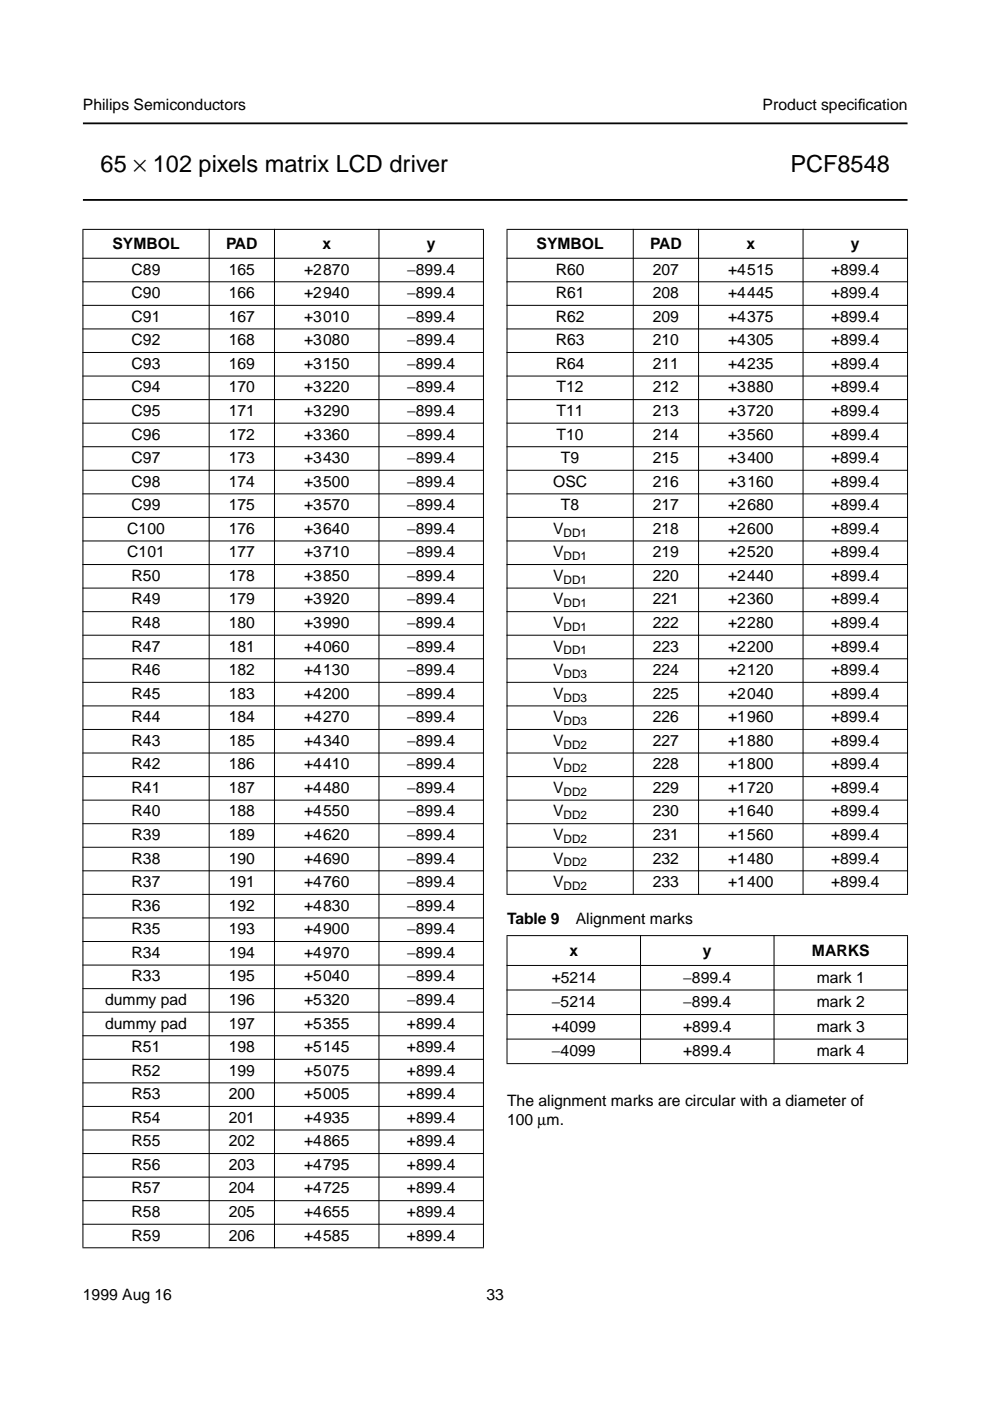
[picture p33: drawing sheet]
<svg xmlns="http://www.w3.org/2000/svg" width="210mm" height="297mm" viewBox="0 0 210 297" stroke-linecap="round" stroke-linejoin="round" font-family="sans-serif">
<defs><g id="words">
<g font-size="5">
<text x="21.3" y="36.5">65 × 102 pixels matrix LCD driver</text>
<text x="167.6" y="36.5">PCF8548</text>
</g>
<g font-size="3.3">
<text x="17.6" y="23.4">Philips Semiconductors</text>
<text x="161.7" y="23.4">Product specif</text>
<text x="181.9" y="23.4">ication</text>
<text x="23.8" y="52.7">SYMBOL</text>
<text x="47.9" y="52.7">PAD</text>
<text x="68.3" y="52.7">x</text>
<text x="90.5" y="52.7">y</text>
<text x="113.8" y="52.7">SYMBOL</text>
<text x="137.8" y="52.7">PAD</text>
<text x="158.3" y="52.7">x</text>
<text x="180.4" y="52.7">y</text>
<text x="27.9" y="58.2">C89</text>
<text x="48.5" y="58.2">165</text>
<text x="64.5" y="58.2">+2870</text>
<text x="86.3" y="58.2">−899.4</text>
<text x="117.8" y="58.2">R60</text>
<text x="138.4" y="58.2">207</text>
<text x="154.4" y="58.2">+4515</text>
<text x="176.2" y="58.2">+899.4</text>
<text x="27.9" y="63.2">C90</text>
<text x="48.5" y="63.2">166</text>
<text x="64.5" y="63.2">+2940</text>
<text x="86.3" y="63.2">−899.4</text>
<text x="117.8" y="63.2">R61</text>
<text x="138.4" y="63.2">208</text>
<text x="154.4" y="63.2">+4445</text>
<text x="176.2" y="63.2">+899.4</text>
<text x="27.9" y="68.2">C91</text>
<text x="48.5" y="68.2">167</text>
<text x="64.5" y="68.2">+3010</text>
<text x="86.3" y="68.2">−899.4</text>
<text x="117.8" y="68.2">R62</text>
<text x="138.4" y="68.2">209</text>
<text x="154.4" y="68.2">+4375</text>
<text x="176.2" y="68.2">+899.4</text>
<text x="27.9" y="73.2">C92</text>
<text x="48.5" y="73.2">168</text>
<text x="64.5" y="73.2">+3080</text>
<text x="86.3" y="73.2">−899.4</text>
<text x="117.8" y="73.2">R63</text>
<text x="138.4" y="73.2">210</text>
<text x="154.4" y="73.2">+4305</text>
<text x="176.2" y="73.2">+899.4</text>
<text x="27.9" y="78.2">C93</text>
<text x="27.9" y="83.2">C94</text>
<text x="48.5" y="78.2">169</text>
<text x="48.5" y="83.2">170</text>
<text x="64.5" y="78.2">+3150</text>
<text x="64.5" y="83.2">+3220</text>
<text x="86.3" y="78.2">−899.4</text>
<text x="86.3" y="83.2">−899.4</text>
<text x="117.8" y="78.2">R64</text>
<text x="118" y="83.2">T12</text>
<text x="138.4" y="78.2">211</text>
<text x="138.4" y="83.2">212</text>
<text x="154.4" y="83.2">+3880</text>
<text x="154.4" y="78.2">+4235</text>
<text x="176.2" y="78.2">+899.4</text>
<text x="176.2" y="83.2">+899.4</text>
<text x="27.9" y="88.2">C95</text>
<text x="48.5" y="88.2">171</text>
<text x="64.5" y="88.2">+3290</text>
<text x="86.3" y="88.2">−899.4</text>
<text x="118" y="88.2">T11</text>
<text x="138.4" y="88.2">213</text>
<text x="154.4" y="88.2">+3720</text>
<text x="176.2" y="88.2">+899.4</text>
<text x="27.9" y="93.2">C96</text>
<text x="48.5" y="93.2">172</text>
<text x="64.5" y="93.2">+3360</text>
<text x="86.3" y="93.2">−899.4</text>
<text x="118" y="93.2">T10</text>
<text x="138.4" y="93.2">214</text>
<text x="154.4" y="93.2">+3560</text>
<text x="176.2" y="93.2">+899.4</text>
<text x="27.9" y="98.2">C97</text>
<text x="48.5" y="98.2">173</text>
<text x="64.5" y="98.2">+3430</text>
<text x="86.3" y="98.2">−899.4</text>
<text x="118.9" y="98.2">T9</text>
<text x="138.4" y="98.2">215</text>
<text x="154.4" y="98.2">+3400</text>
<text x="176.2" y="98.2">+899.4</text>
<text x="27.9" y="103.2">C98</text>
<text x="48.5" y="103.2">174</text>
<text x="64.5" y="103.2">+3500</text>
<text x="86.3" y="103.2">−899.4</text>
<text x="117.3" y="103.2">OSC</text>
<text x="138.4" y="103.2">216</text>
<text x="154.4" y="103.2">+3160</text>
<text x="176.2" y="103.2">+899.4</text>
<text x="27" y="113.2">C100</text>
<text x="27.9" y="108.2">C99</text>
<text x="48.5" y="108.2">175</text>
<text x="48.5" y="113.2">176</text>
<text x="64.5" y="113.2">+3640</text>
<text x="64.5" y="108.2">+3570</text>
<text x="86.3" y="108.2">−899.4</text>
<text x="86.3" y="113.2">−899.4</text>
<text x="117.3" y="113.2">V</text>
<text x="118.9" y="108.2">T8</text>
<text x="138.4" y="113.2">218</text>
<text x="138.4" y="108.2">217</text>
<text x="154.4" y="113.2">+2600</text>
<text x="154.4" y="108.2">+2680</text>
<text x="176.2" y="113.2">+899.4</text>
<text x="176.2" y="108.2">+899.4</text>
<text x="27" y="118.2">C101</text>
<text x="48.5" y="118.2">177</text>
<text x="64.5" y="118.2">+3710</text>
<text x="86.3" y="118.2">−899.4</text>
<text x="117.3" y="118.2">V</text>
<text x="138.4" y="118.2">219</text>
<text x="154.4" y="118.2">+2520</text>
<text x="176.2" y="118.2">+899.4</text>
<text x="27.9" y="123.2">R50</text>
<text x="48.5" y="123.2">178</text>
<text x="64.5" y="123.2">+3850</text>
<text x="86.3" y="123.2">−899.4</text>
<text x="117.3" y="123.2">V</text>
<text x="138.4" y="123.2">220</text>
<text x="154.4" y="123.2">+2440</text>
<text x="176.2" y="123.2">+899.4</text>
<text x="27.9" y="128.2">R49</text>
<text x="48.5" y="128.2">179</text>
<text x="64.5" y="128.2">+3920</text>
<text x="86.3" y="128.2">−899.4</text>
<text x="117.3" y="128.2">V</text>
<text x="138.4" y="128.2">221</text>
<text x="154.4" y="128.2">+2360</text>
<text x="176.2" y="128.2">+899.4</text>
<text x="27.9" y="133.2">R48</text>
<text x="48.5" y="133.2">180</text>
<text x="64.5" y="133.2">+3990</text>
<text x="86.3" y="133.2">−899.4</text>
<text x="117.3" y="133.2">V</text>
<text x="138.4" y="133.2">222</text>
<text x="154.4" y="133.2">+2280</text>
<text x="176.2" y="133.2">+899.4</text>
<text x="27.9" y="138.1">R47</text>
<text x="27.9" y="143.1">R46</text>
<text x="48.5" y="138.1">181</text>
<text x="48.5" y="143.1">182</text>
<text x="64.5" y="138.1">+4060</text>
<text x="64.5" y="143.1">+4130</text>
<text x="86.3" y="138.1">−899.4</text>
<text x="86.3" y="143.1">−899.4</text>
<text x="117.3" y="138.1">V</text>
<text x="117.3" y="143.1">V</text>
<text x="138.4" y="138.1">223</text>
<text x="138.4" y="143.1">224</text>
<text x="154.4" y="138.1">+2200</text>
<text x="154.4" y="143.1">+2120</text>
<text x="176.2" y="138.1">+899.4</text>
<text x="176.2" y="143.1">+899.4</text>
<text x="27.9" y="148.1">R45</text>
<text x="48.5" y="148.1">183</text>
<text x="64.5" y="148.1">+4200</text>
<text x="86.3" y="148.1">−899.4</text>
<text x="117.3" y="148.1">V</text>
<text x="138.4" y="148.1">225</text>
<text x="154.4" y="148.1">+2040</text>
<text x="176.2" y="148.1">+899.4</text>
<text x="27.9" y="153.1">R44</text>
<text x="48.5" y="153.1">184</text>
<text x="64.5" y="153.1">+4270</text>
<text x="86.3" y="153.1">−899.4</text>
<text x="117.3" y="153.1">V</text>
<text x="138.4" y="153.1">226</text>
<text x="154.4" y="153.1">+1960</text>
<text x="176.2" y="153.1">+899.4</text>
<text x="27.9" y="158.1">R43</text>
<text x="48.5" y="158.1">185</text>
<text x="64.5" y="158.1">+4340</text>
<text x="86.3" y="158.1">−899.4</text>
<text x="117.3" y="158.1">V</text>
<text x="138.4" y="158.1">227</text>
<text x="154.4" y="158.1">+1880</text>
<text x="176.2" y="158.1">+899.4</text>
<text x="27.9" y="163.1">R42</text>
<text x="48.5" y="163.1">186</text>
<text x="64.5" y="163.1">+4410</text>
<text x="86.3" y="163.1">−899.4</text>
<text x="117.3" y="163.1">V</text>
<text x="138.4" y="163.1">228</text>
<text x="154.4" y="163.1">+1800</text>
<text x="176.2" y="163.1">+899.4</text>
<text x="27.9" y="168.1">R41</text>
<text x="27.9" y="173.1">R40</text>
<text x="48.5" y="168.1">187</text>
<text x="48.5" y="173.1">188</text>
<text x="64.5" y="168.1">+4480</text>
<text x="64.5" y="173.1">+4550</text>
<text x="86.3" y="168.1">−899.4</text>
<text x="86.3" y="173.1">−899.4</text>
<text x="117.3" y="168.1">V</text>
<text x="117.3" y="173.1">V</text>
<text x="138.4" y="168.1">229</text>
<text x="138.4" y="173.1">230</text>
<text x="154.4" y="168.1">+1720</text>
<text x="154.4" y="173.1">+1640</text>
<text x="176.2" y="168.1">+899.4</text>
<text x="176.2" y="173.1">+899.4</text>
<text x="27.9" y="178.1">R39</text>
<text x="48.5" y="178.1">189</text>
<text x="64.5" y="178.1">+4620</text>
<text x="86.3" y="178.1">−899.4</text>
<text x="117.3" y="178.1">V</text>
<text x="138.4" y="178.1">231</text>
<text x="154.4" y="178.1">+1560</text>
<text x="176.2" y="178.1">+899.4</text>
<text x="27.9" y="183.1">R38</text>
<text x="48.5" y="183.1">190</text>
<text x="64.5" y="183.1">+4690</text>
<text x="86.3" y="183.1">−899.4</text>
<text x="117.3" y="183.1">V</text>
<text x="138.4" y="183.1">232</text>
<text x="154.4" y="183.1">+1480</text>
<text x="176.2" y="183.1">+899.4</text>
<text x="27.9" y="188.1">R37</text>
<text x="48.5" y="188.1">191</text>
<text x="64.5" y="188.1">+4760</text>
<text x="86.3" y="188.1">−899.4</text>
<text x="117.3" y="188.1">V</text>
<text x="138.4" y="188.1">233</text>
<text x="154.4" y="188.1">+1400</text>
<text x="176.2" y="188.1">+899.4</text>
<text x="27.9" y="193.1">R36</text>
<text x="48.5" y="193.1">192</text>
<text x="64.5" y="193.1">+4830</text>
<text x="86.3" y="193.1">−899.4</text>
<text x="107.5" y="196">Table 9</text>
<text x="122.1" y="196">Alignment marks</text>
<text x="27.9" y="198.1">R35</text>
<text x="27.9" y="203.1">R34</text>
<text x="48.5" y="198.1">193</text>
<text x="48.5" y="203.1">194</text>
<text x="64.5" y="198.1">+4900</text>
<text x="64.5" y="203.1">+4970</text>
<text x="86.3" y="198.1">−899.4</text>
<text x="86.3" y="203.1">−899.4</text>
<text x="120.7" y="202.7">x</text>
<text x="149" y="202.7">y</text>
<text x="172.2" y="202.7">MARKS</text>
<text x="27.9" y="208.1">R33</text>
<text x="48.5" y="208.1">195</text>
<text x="64.5" y="208.1">+5040</text>
<text x="86.3" y="208.1">−899.4</text>
<text x="117" y="208.4">+5214</text>
<text x="144.9" y="208.4">−899.4</text>
<text x="173.2" y="208.4">mark 1</text>
<text x="22.3" y="213.1">dummy pad</text>
<text x="48.5" y="213.1">196</text>
<text x="64.5" y="213.1">+5320</text>
<text x="86.3" y="213.1">−899.4</text>
<text x="117" y="213.6">−5214</text>
<text x="144.9" y="213.6">−899.4</text>
<text x="173.2" y="213.6">mark 2</text>
<text x="22.3" y="218.1">dummy pad</text>
<text x="48.5" y="218.1">197</text>
<text x="64.5" y="218.1">+5355</text>
<text x="86.3" y="218.1">+899.4</text>
<text x="117" y="218.8">+4099</text>
<text x="144.8" y="218.8">+899.4</text>
<text x="173.2" y="218.8">mark 3</text>
<text x="27.9" y="223.1">R51</text>
<text x="48.5" y="223.1">198</text>
<text x="64.5" y="223.1">+5145</text>
<text x="86.3" y="223.1">+899.4</text>
<text x="117" y="224">−4099</text>
<text x="144.8" y="224">+899.4</text>
<text x="173.2" y="224">mark 4</text>
<text x="27.9" y="228.1">R52</text>
<text x="27.9" y="233.1">R53</text>
<text x="48.5" y="228.1">199</text>
<text x="48.5" y="233.1">200</text>
<text x="64.5" y="228.1">+5075</text>
<text x="64.5" y="233.1">+5005</text>
<text x="86.3" y="228.1">+899.4</text>
<text x="86.3" y="233.1">+899.4</text>
<text x="27.9" y="238.1">R54</text>
<text x="48.5" y="238.1">201</text>
<text x="64.5" y="238.1">+4935</text>
<text x="86.3" y="238.1">+899.4</text>
<text x="107.5" y="234.4">The alignment marks are circular with a diameter of</text>
<text x="107.5" y="238.6">100 µm.</text>
<text x="27.9" y="243">R55</text>
<text x="48.5" y="243">202</text>
<text x="64.5" y="243">+4865</text>
<text x="86.3" y="243">+899.4</text>
<text x="27.9" y="248">R56</text>
<text x="48.5" y="248">203</text>
<text x="64.5" y="248">+4795</text>
<text x="86.3" y="248">+899.4</text>
<text x="27.9" y="253">R57</text>
<text x="48.5" y="253">204</text>
<text x="64.5" y="253">+4725</text>
<text x="86.3" y="253">+899.4</text>
<text x="27.9" y="258">R58</text>
<text x="27.9" y="263">R59</text>
<text x="48.5" y="258">205</text>
<text x="48.5" y="263">206</text>
<text x="64.5" y="258">+4655</text>
<text x="64.5" y="263">+4585</text>
<text x="86.3" y="258">+899.4</text>
<text x="86.3" y="263">+899.4</text>
<text x="17.6" y="275.6">1999 Aug 16</text>
<text x="103.2" y="275.6">33</text>
</g>
<g font-size="2.5">
<text x="119.5" y="113.8">DD1</text>
<text x="119.5" y="118.8">DD1</text>
<text x="119.5" y="123.8">DD1</text>
<text x="119.5" y="128.8">DD1</text>
<text x="119.5" y="133.7">DD1</text>
<text x="119.5" y="138.7">DD1</text>
<text x="119.5" y="143.7">DD3</text>
<text x="119.5" y="148.7">DD3</text>
<text x="119.5" y="153.7">DD3</text>
<text x="119.5" y="158.7">DD2</text>
<text x="119.5" y="163.7">DD2</text>
<text x="119.5" y="168.7">DD2</text>
<text x="119.5" y="173.7">DD2</text>
<text x="119.5" y="178.7">DD2</text>
<text x="119.5" y="183.7">DD2</text>
<text x="119.5" y="188.7">DD2</text>
</g>
</g></defs>
<path d="M17.6 26.2h174.8M17.6 42.4h174.8" fill="none" stroke="#000" stroke-width=".38"/>
<g fill="#000" stroke="#000" stroke-width=".21">
<path d="M17.5 48.6h85.1zM17.5 54.8h85.1zM17.5 59.7h85.1zM107.4 48.6h85.1zM107.4 54.8h85.1zM107.4 59.7h85.1zM17.5 64.7h85.1zM17.5 69.7h85.1zM17.5 74.7h85.1zM17.5 79.7h85.1zM107.4 64.7h85.1zM107.4 69.7h85.1z"/>
<path d="M107.4 74.7h85.1zM107.4 79.7h85.1zM17.5 84.7h85.1zM17.5 89.7h85.1zM17.5 94.7h85.1zM17.5 99.7h85.1zM107.4 84.7h85.1zM107.4 89.7h85.1zM107.4 94.7h85.1zM107.4 99.7h85.1zM17.5 104.7h85.1zM17.5 109.7h85.1z"/>
<path d="M17.5 114.7h85.1zM17.5 119.7h85.1zM107.4 104.7h85.1zM107.4 109.7h85.1zM107.4 114.7h85.1zM107.4 119.7h85.1zM17.5 124.7h85.1zM17.5 129.7h85.1zM17.5 134.7h85.1zM17.5 139.7h85.1zM107.4 124.7h85.1zM107.4 129.7h85.1z"/>
<path d="M107.4 134.7h85.1zM107.4 139.7h85.1zM17.5 144.7h85.1zM17.5 149.7h85.1zM17.5 154.7h85.1zM17.5 159.7h85.1zM107.4 144.7h85.1zM107.4 149.7h85.1zM107.4 154.7h85.1zM107.4 159.7h85.1zM17.5 164.7h85.1zM17.5 169.6h85.1z"/>
<path d="M17.5 174.6h85.1zM17.5 179.6h85.1zM107.4 164.7h85.1zM107.4 169.6h85.1zM107.4 174.6h85.1zM107.4 179.6h85.1zM17.5 184.6h85.1zM17.5 189.6h85.1zM17.5 194.6h85.1zM17.5 199.6h85.1zM107.5 48.7v140.8zM134.3 48.5v141.2z"/>
<path d="M148.1 48.5v141.2zM170.3 48.5v141.2zM192.4 48.7v140.8zM107.4 184.6h85.1zM107.4 189.6h85.1zM107.4 198.4h85.1zM17.5 204.6h85.1zM17.5 209.6h85.1zM17.5 214.6h85.1zM17.5 219.6h85.1zM107.4 204.7h85.1zM107.4 209.9h85.1z"/>
<path d="M107.4 215.1h85.1zM17.5 224.6h85.1zM17.5 229.6h85.1zM17.5 234.6h85.1zM17.5 239.6h85.1zM107.5 198.5v26.9zM135.8 198.3v27.3zM164.1 198.3v27.3zM192.4 198.5v26.9zM107.4 220.3h85.1zM107.4 225.5h85.1zM17.5 244.6h85.1z"/>
<path d="M17.5 249.6h85.1zM17.5 254.6h85.1zM17.5 259.6h85.1zM17.6 48.7v215.8zM44.4 48.5v216.2zM58.2 48.5v216.2zM80.4 48.5v216.2zM102.5 48.7v215.8zM17.5 264.6h85.1z"/>
</g>
<use href="#words"/>
</svg>
